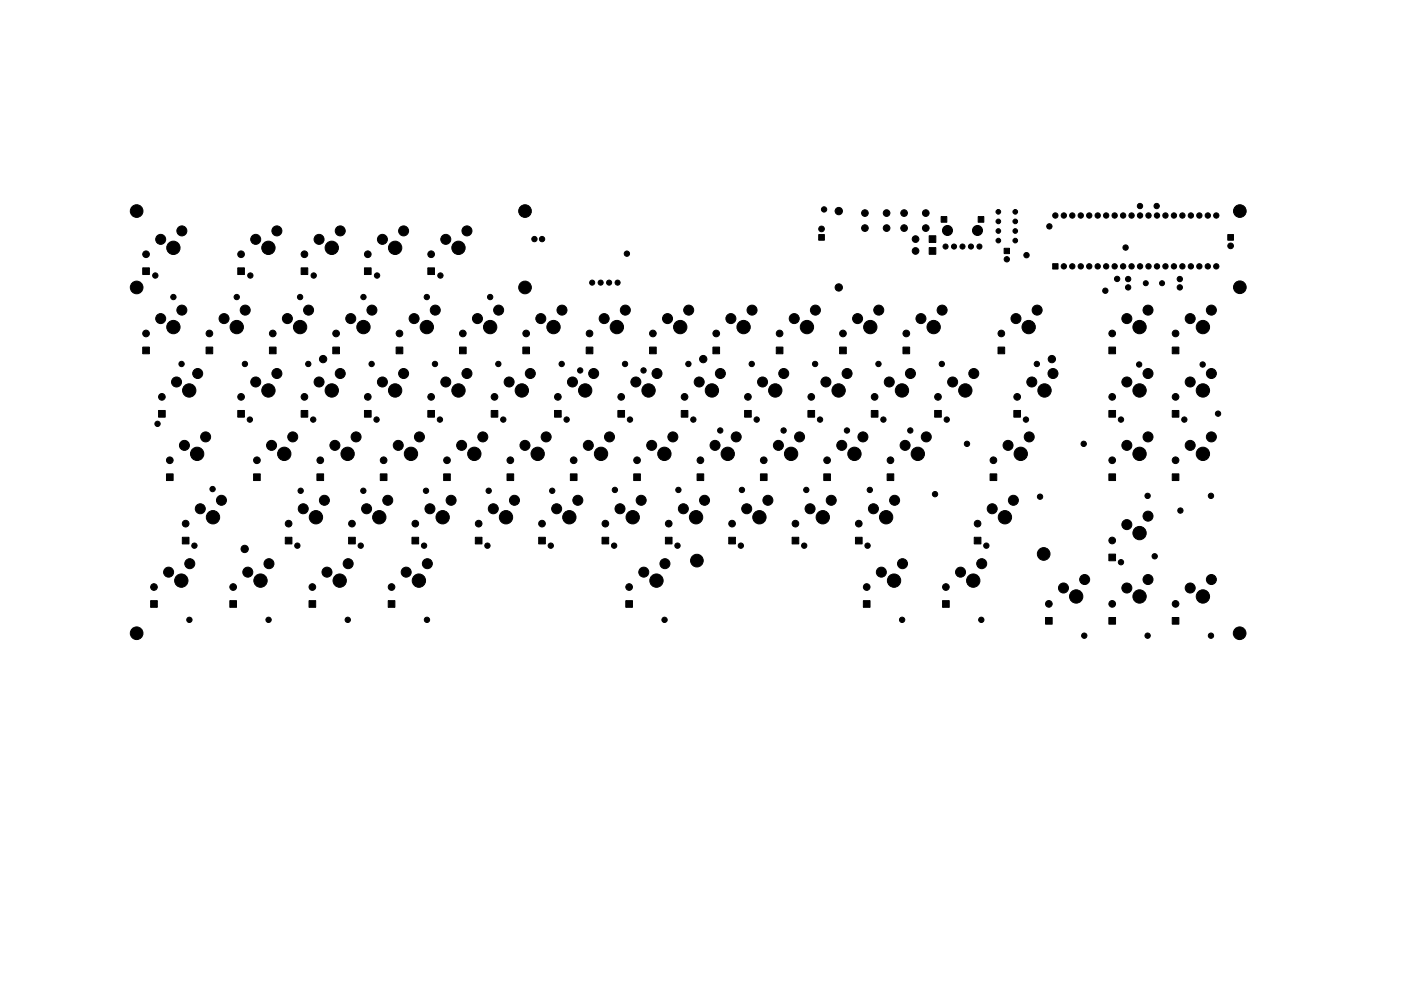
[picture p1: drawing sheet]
<svg xmlns="http://www.w3.org/2000/svg" width="420mm" height="297mm" viewBox="0 0 420 297" stroke-linecap="round" stroke-linejoin="round" font-family="sans-serif">
<g fill="#000" stroke="#000" stroke-width=".3">
<path d="M245.5 70.3h1.7v1.7h-1.7zM278.7 74.2h2v2h-2zM278.7 70.7h2v2h-2zM282.2 64.9h1.7v1.7h-1.7zM293.3 64.9h1.7v1.7h-1.7zM301.1 74.4h1.6v1.6h-1.6zM368.2 70.3h1.7v1.7h-1.7zM42.8 80.3h2v2h-2zM71.3 80.3h2v2h-2zM90.3 80.3h2v2h-2zM109.3 80.3h2v2h-2zM128.3 80.3h2v2h-2z"/>
<path d="M315.7 79h1.6v1.6h-1.6zM42.8 104h2v2h-2zM61.8 104h2v2h-2zM80.8 104h2v2h-2zM99.8 104h2v2h-2zM118.8 104h2v2h-2zM137.8 104h2v2h-2zM156.8 104h2v2h-2zM175.8 104h2v2h-2zM194.8 104h2v2h-2zM213.8 104h2v2h-2zM232.8 104h2v2h-2z"/>
<path d="M251.8 104h2v2h-2zM270.8 104h2v2h-2zM299.3 104h2v2h-2zM332.5 104h2.1v2h-2.1zM351.6 104h2v2h-2zM47.6 123h2v2h-2zM71.3 123h2v2h-2zM90.3 123h2v2h-2zM109.3 123h2v2h-2zM128.3 123h2v2h-2zM147.3 123h2v2h-2zM166.3 123h2v2h-2z"/>
<path d="M185.3 123h2v2h-2zM204.3 123h2v2h-2zM223.3 123h2v2h-2zM242.3 123h2v2h-2zM261.3 123h2v2h-2zM280.3 123h2v2h-2zM304.1 123h1.9v2h-1.9zM332.5 123h2.1v2h-2.1zM351.6 123h2v2h-2zM49.9 142h2v2h-2zM76 142h2v2h-2zM95.1 142h2v2h-2z"/>
<path d="M114.1 142h2v2h-2zM133.1 142h2v2h-2zM152 142h2v2h-2zM171 142h2v2h-2zM190 142h2v2h-2zM209 142h2.1v2h-2.1zM228.1 142h2v2h-2zM247.1 142h2v2h-2zM266 142h2v2h-2zM296.9 142h2v2h-2zM332.5 142h2.1v2h-2.1zM351.6 142h2v2h-2z"/>
<path d="M54.7 161h2v2h-2zM85.5 161h2v2h-2zM104.5 161h2v2h-2zM123.5 161h2v2h-2zM142.5 161h2v2h-2zM161.6 161h2v2h-2zM180.6 161h2v2h-2zM199.6 161h2v2h-2zM218.5 161h2v2h-2zM237.5 161h2v2h-2zM256.6 161h1.9v2h-1.9zM292.2 161h2v2h-2z"/>
<path d="M332.5 166.1h2.1v2h-2.1zM45.2 180h2v2h-2zM68.9 180h2v2h-2zM92.7 180h2v2h-2zM116.4 180h2v2h-2zM187.7 180h2v2h-2zM258.9 180h2v2h-2zM282.7 180h2v2h-2zM313.6 185.1h1.9v2h-1.9zM332.5 185.1h2.1v2h-2.1zM351.6 185.1h2v2h-2z"/>
<circle cx="41" cy="63.3" r="1.9"/>
<circle cx="41" cy="63.3" r="1.3"/>
<circle cx="43.8" cy="76.2" r="1"/>
<circle cx="48.2" cy="71.7" r="1.5"/>
<circle cx="52" cy="74.3" r="2"/>
<circle cx="54.5" cy="69.2" r="1.5"/>
<circle cx="72.3" cy="76.2" r="1"/>
<circle cx="76.7" cy="71.7" r="1.5"/>
<circle cx="80.5" cy="74.3" r="2"/>
<circle cx="83" cy="69.2" r="1.5"/>
<circle cx="91.3" cy="76.2" r="1"/>
<circle cx="95.7" cy="71.7" r="1.5"/>
<circle cx="99.5" cy="74.3" r="2"/>
<circle cx="102" cy="69.2" r="1.5"/>
<circle cx="110.3" cy="76.2" r="1"/>
<circle cx="114.7" cy="71.7" r="1.5"/>
<circle cx="118.5" cy="74.3" r="2"/>
<circle cx="121" cy="69.2" r="1.5"/>
<circle cx="129.3" cy="76.2" r="1"/>
<circle cx="133.7" cy="71.7" r="1.5"/>
<circle cx="137.5" cy="74.3" r="2"/>
<circle cx="140" cy="69.2" r="1.5"/>
<circle cx="157.5" cy="63.3" r="1.3"/>
<circle cx="157.5" cy="63.3" r="1.9"/>
<circle cx="160.3" cy="71.7" r=".8"/>
<circle cx="162.6" cy="71.7" r=".8"/>
<circle cx="188" cy="76" r=".8"/>
<circle cx="246.4" cy="68.6" r=".85"/>
<circle cx="247.1" cy="62.8" r=".8"/>
<circle cx="251.5" cy="63.3" r="1.1"/>
<circle cx="259.4" cy="63.9" r="1"/>
<circle cx="259.4" cy="68.4" r="1"/>
<circle cx="265.9" cy="63.9" r="1"/>
<circle cx="265.9" cy="68.4" r="1"/>
<circle cx="271.1" cy="63.9" r="1"/>
<circle cx="271.1" cy="68.4" r="1"/>
<circle cx="274.6" cy="75.2" r="1"/>
<circle cx="274.6" cy="71.7" r="1"/>
<circle cx="277.6" cy="63.9" r="1"/>
<circle cx="277.6" cy="68.4" r="1"/>
<circle cx="283.6" cy="73.9" r=".76"/>
<circle cx="284.2" cy="69.1" r="1.5"/>
<circle cx="286.1" cy="73.9" r=".76"/>
<circle cx="288.7" cy="73.9" r=".76"/>
<circle cx="291.2" cy="73.9" r=".76"/>
<circle cx="293.2" cy="69.1" r="1.5"/>
<circle cx="293.7" cy="73.9" r=".76"/>
<circle cx="299.4" cy="69.2" r=".7"/>
<circle cx="299.4" cy="72.1" r=".7"/>
<circle cx="299.4" cy="66.4" r=".7"/>
<circle cx="299.4" cy="63.5" r=".7"/>
<circle cx="301.9" cy="77.7" r=".8"/>
<circle cx="304.5" cy="69.2" r=".7"/>
<circle cx="304.5" cy="72.1" r=".7"/>
<circle cx="304.5" cy="63.5" r=".7"/>
<circle cx="304.5" cy="66.4" r=".7"/>
<circle cx="307.8" cy="76.5" r=".8"/>
<circle cx="314.7" cy="67.9" r=".8"/>
<circle cx="316.5" cy="64.6" r=".8"/>
<circle cx="319" cy="79.8" r=".8"/>
<circle cx="319" cy="64.6" r=".8"/>
<circle cx="321.6" cy="64.6" r=".8"/>
<circle cx="321.6" cy="79.8" r=".8"/>
<circle cx="324.1" cy="79.8" r=".8"/>
<circle cx="324.1" cy="64.6" r=".8"/>
<circle cx="326.7" cy="64.6" r=".8"/>
<circle cx="326.7" cy="79.8" r=".8"/>
<circle cx="329.2" cy="64.6" r=".8"/>
<circle cx="329.2" cy="79.8" r=".8"/>
<circle cx="331.7" cy="64.6" r=".8"/>
<circle cx="331.7" cy="79.8" r=".8"/>
<circle cx="334.3" cy="64.6" r=".8"/>
<circle cx="334.3" cy="79.8" r=".8"/>
<circle cx="336.8" cy="64.6" r=".8"/>
<circle cx="336.8" cy="79.8" r=".8"/>
<circle cx="337.6" cy="74.2" r=".8"/>
<circle cx="339.4" cy="79.8" r=".8"/>
<circle cx="339.4" cy="64.6" r=".8"/>
<circle cx="341.9" cy="61.8" r=".8"/>
<circle cx="341.9" cy="79.8" r=".8"/>
<circle cx="341.9" cy="64.6" r=".8"/>
<circle cx="344.4" cy="64.6" r=".8"/>
<circle cx="344.4" cy="79.8" r=".8"/>
<circle cx="346.9" cy="61.8" r=".8"/>
<circle cx="347" cy="79.8" r=".8"/>
<circle cx="347" cy="64.6" r=".8"/>
<circle cx="349.5" cy="64.6" r=".8"/>
<circle cx="349.5" cy="79.8" r=".8"/>
<circle cx="352.1" cy="64.6" r=".8"/>
<circle cx="352.1" cy="79.8" r=".8"/>
<circle cx="354.6" cy="79.8" r=".8"/>
<circle cx="354.6" cy="64.6" r=".8"/>
<circle cx="357.1" cy="79.8" r=".8"/>
<circle cx="357.1" cy="64.6" r=".8"/>
<circle cx="359.7" cy="64.6" r=".8"/>
<circle cx="359.7" cy="79.8" r=".8"/>
<circle cx="362.2" cy="79.8" r=".8"/>
<circle cx="362.2" cy="64.6" r=".8"/>
<circle cx="364.8" cy="64.6" r=".8"/>
<circle cx="364.8" cy="79.8" r=".8"/>
<circle cx="369.1" cy="73.7" r=".85"/>
<circle cx="371.8" cy="63.3" r="1.3"/>
<circle cx="371.8" cy="63.3" r="1.9"/>
<circle cx="41" cy="86.2" r="1.3"/>
<circle cx="41" cy="86.2" r="1.9"/>
<circle cx="43.8" cy="100" r="1"/>
<circle cx="46.6" cy="82.6" r=".8"/>
<circle cx="48.2" cy="95.5" r="1.5"/>
<circle cx="52" cy="98" r="2"/>
<circle cx="52" cy="89" r=".8"/>
<circle cx="54.5" cy="93" r="1.5"/>
<circle cx="62.8" cy="100" r="1"/>
<circle cx="67.2" cy="95.5" r="1.5"/>
<circle cx="71" cy="89" r=".8"/>
<circle cx="71" cy="98" r="2"/>
<circle cx="73.5" cy="93" r="1.5"/>
<circle cx="75.1" cy="82.6" r=".8"/>
<circle cx="81.8" cy="100" r="1"/>
<circle cx="86.2" cy="95.5" r="1.5"/>
<circle cx="90" cy="89" r=".8"/>
<circle cx="90" cy="98" r="2"/>
<circle cx="92.5" cy="93" r="1.5"/>
<circle cx="94.1" cy="82.6" r=".8"/>
<circle cx="100.8" cy="100" r="1"/>
<circle cx="105.2" cy="95.5" r="1.5"/>
<circle cx="109" cy="89" r=".8"/>
<circle cx="109" cy="98" r="2"/>
<circle cx="111.5" cy="93" r="1.5"/>
<circle cx="113.1" cy="82.6" r=".8"/>
<circle cx="119.8" cy="100" r="1"/>
<circle cx="124.2" cy="95.5" r="1.5"/>
<circle cx="128" cy="89" r=".8"/>
<circle cx="128" cy="98" r="2"/>
<circle cx="130.5" cy="93" r="1.5"/>
<circle cx="132.1" cy="82.6" r=".8"/>
<circle cx="138.8" cy="100" r="1"/>
<circle cx="143.2" cy="95.5" r="1.5"/>
<circle cx="147" cy="98" r="2"/>
<circle cx="147" cy="89" r=".8"/>
<circle cx="149.5" cy="93" r="1.5"/>
<circle cx="157.5" cy="86.2" r="1.3"/>
<circle cx="157.5" cy="86.2" r="1.9"/>
<circle cx="157.8" cy="100" r="1"/>
<circle cx="162.2" cy="95.5" r="1.5"/>
<circle cx="166" cy="98" r="2"/>
<circle cx="168.5" cy="93" r="1.5"/>
<circle cx="176.8" cy="100" r="1"/>
<circle cx="177.6" cy="84.7" r=".76"/>
<circle cx="180.1" cy="84.7" r=".76"/>
<circle cx="181.2" cy="95.5" r="1.5"/>
<circle cx="182.7" cy="84.7" r=".76"/>
<circle cx="185" cy="98" r="2"/>
<circle cx="185.2" cy="84.7" r=".76"/>
<circle cx="187.5" cy="93" r="1.5"/>
<circle cx="195.8" cy="100" r="1"/>
<circle cx="200.2" cy="95.5" r="1.5"/>
<circle cx="204" cy="98" r="2"/>
<circle cx="206.5" cy="93" r="1.5"/>
<circle cx="214.8" cy="100" r="1"/>
<circle cx="219.2" cy="95.5" r="1.5"/>
<circle cx="223" cy="98" r="2"/>
<circle cx="225.5" cy="93" r="1.5"/>
<circle cx="233.8" cy="100" r="1"/>
<circle cx="238.2" cy="95.5" r="1.5"/>
<circle cx="242" cy="98" r="2"/>
<circle cx="244.5" cy="93" r="1.5"/>
<circle cx="251.5" cy="86.2" r="1.1"/>
<circle cx="252.8" cy="100" r="1"/>
<circle cx="257.2" cy="95.5" r="1.5"/>
<circle cx="261" cy="98" r="2"/>
<circle cx="263.5" cy="93" r="1.5"/>
<circle cx="271.8" cy="100" r="1"/>
<circle cx="276.2" cy="95.5" r="1.5"/>
<circle cx="280" cy="98" r="2"/>
<circle cx="282.5" cy="93" r="1.5"/>
<circle cx="300.3" cy="100" r="1"/>
<circle cx="304.7" cy="95.5" r="1.5"/>
<circle cx="308.5" cy="98" r="2"/>
<circle cx="311" cy="93" r="1.5"/>
<circle cx="331.5" cy="87.1" r=".8"/>
<circle cx="333.5" cy="100" r="1"/>
<circle cx="335" cy="83.6" r=".8"/>
<circle cx="337.9" cy="95.5" r="1.5"/>
<circle cx="338.3" cy="83.6" r=".8"/>
<circle cx="338.3" cy="86.1" r=".8"/>
<circle cx="341.8" cy="98" r="2"/>
<circle cx="343.6" cy="84.9" r=".75"/>
<circle cx="344.3" cy="93" r="1.5"/>
<circle cx="348.5" cy="84.9" r=".75"/>
<circle cx="352.6" cy="100" r="1"/>
<circle cx="353.8" cy="83.6" r=".8"/>
<circle cx="353.8" cy="86.1" r=".8"/>
<circle cx="356.9" cy="95.5" r="1.5"/>
<circle cx="360.7" cy="98" r="2"/>
<circle cx="363.3" cy="93" r="1.5"/>
<circle cx="371.8" cy="86.1" r="1.3"/>
<circle cx="371.8" cy="86.1" r="1.9"/>
<circle cx="48.5" cy="119" r="1"/>
<circle cx="52.9" cy="114.5" r="1.5"/>
<circle cx="54.4" cy="109.1" r=".8"/>
<circle cx="56.7" cy="117" r="2"/>
<circle cx="59.3" cy="112" r="1.5"/>
<circle cx="72.3" cy="119" r="1"/>
<circle cx="73.5" cy="109.1" r=".8"/>
<circle cx="76.7" cy="114.5" r="1.5"/>
<circle cx="80.5" cy="117" r="2"/>
<circle cx="83" cy="112" r="1.5"/>
<circle cx="91.3" cy="119" r="1"/>
<circle cx="92.5" cy="109.1" r=".8"/>
<circle cx="95.7" cy="114.5" r="1.5"/>
<circle cx="96.9" cy="107.6" r="1.1"/>
<circle cx="99.5" cy="117" r="2"/>
<circle cx="102" cy="112" r="1.5"/>
<circle cx="110.3" cy="119" r="1"/>
<circle cx="111.4" cy="109.1" r=".8"/>
<circle cx="114.7" cy="114.5" r="1.5"/>
<circle cx="118.5" cy="117" r="2"/>
<circle cx="121" cy="112" r="1.5"/>
<circle cx="129.3" cy="119" r="1"/>
<circle cx="130.4" cy="109.1" r=".8"/>
<circle cx="133.7" cy="114.5" r="1.5"/>
<circle cx="137.5" cy="117" r="2"/>
<circle cx="140" cy="112" r="1.5"/>
<circle cx="148.3" cy="119" r="1"/>
<circle cx="149.4" cy="109.1" r=".8"/>
<circle cx="152.7" cy="114.5" r="1.5"/>
<circle cx="156.5" cy="117" r="2"/>
<circle cx="159" cy="112" r="1.5"/>
<circle cx="167.3" cy="119" r="1"/>
<circle cx="168.4" cy="109.1" r=".8"/>
<circle cx="171.7" cy="114.5" r="1.5"/>
<circle cx="174" cy="111" r=".8"/>
<circle cx="175.5" cy="117" r="2"/>
<circle cx="178" cy="112" r="1.5"/>
<circle cx="186.3" cy="119" r="1"/>
<circle cx="187.5" cy="109.1" r=".8"/>
<circle cx="190.7" cy="114.5" r="1.5"/>
<circle cx="193" cy="111" r=".8"/>
<circle cx="194.5" cy="117" r="2"/>
<circle cx="197" cy="112" r="1.5"/>
<circle cx="205.3" cy="119" r="1"/>
<circle cx="206.5" cy="109.1" r=".8"/>
<circle cx="209.7" cy="114.5" r="1.5"/>
<circle cx="210.9" cy="107.6" r="1.1"/>
<circle cx="213.5" cy="117" r="2"/>
<circle cx="216" cy="112" r="1.5"/>
<circle cx="224.3" cy="119" r="1"/>
<circle cx="225.4" cy="109.1" r=".8"/>
<circle cx="228.7" cy="114.5" r="1.5"/>
<circle cx="232.5" cy="117" r="2"/>
<circle cx="235" cy="112" r="1.5"/>
<circle cx="243.3" cy="119" r="1"/>
<circle cx="244.4" cy="109.1" r=".8"/>
<circle cx="247.7" cy="114.5" r="1.5"/>
<circle cx="251.5" cy="117" r="2"/>
<circle cx="254" cy="112" r="1.5"/>
<circle cx="262.3" cy="119" r="1"/>
<circle cx="263.5" cy="109.1" r=".8"/>
<circle cx="266.7" cy="114.5" r="1.5"/>
<circle cx="270.5" cy="117" r="2"/>
<circle cx="273" cy="112" r="1.5"/>
<circle cx="281.3" cy="119" r="1"/>
<circle cx="282.5" cy="109.1" r=".8"/>
<circle cx="285.7" cy="114.5" r="1.5"/>
<circle cx="289.5" cy="117" r="2"/>
<circle cx="292" cy="112" r="1.5"/>
<circle cx="305.1" cy="119" r="1"/>
<circle cx="309.4" cy="114.5" r="1.5"/>
<circle cx="310.9" cy="109.1" r=".8"/>
<circle cx="313.2" cy="117" r="2"/>
<circle cx="315.5" cy="107.6" r="1.1"/>
<circle cx="315.8" cy="112" r="1.5"/>
<circle cx="333.5" cy="119" r="1"/>
<circle cx="337.9" cy="114.5" r="1.5"/>
<circle cx="341.6" cy="109.3" r=".8"/>
<circle cx="341.8" cy="117" r="2"/>
<circle cx="344.3" cy="112" r="1.5"/>
<circle cx="352.6" cy="119" r="1"/>
<circle cx="356.9" cy="114.5" r="1.5"/>
<circle cx="360.7" cy="109.3" r=".8"/>
<circle cx="360.7" cy="117" r="2"/>
<circle cx="363.3" cy="112" r="1.5"/>
<circle cx="47.2" cy="127" r=".8"/>
<circle cx="50.9" cy="138" r="1"/>
<circle cx="55.3" cy="133.5" r="1.5"/>
<circle cx="59.1" cy="136" r="2"/>
<circle cx="61.7" cy="131" r="1.5"/>
<circle cx="74.9" cy="125.8" r=".8"/>
<circle cx="77" cy="138" r="1"/>
<circle cx="81.4" cy="133.5" r="1.5"/>
<circle cx="85.2" cy="136" r="2"/>
<circle cx="87.8" cy="131" r="1.5"/>
<circle cx="93.9" cy="125.8" r=".8"/>
<circle cx="96.1" cy="138" r="1"/>
<circle cx="100.4" cy="133.5" r="1.5"/>
<circle cx="104.2" cy="136" r="2"/>
<circle cx="106.8" cy="131" r="1.5"/>
<circle cx="112.9" cy="125.8" r=".8"/>
<circle cx="115" cy="138" r="1"/>
<circle cx="119.4" cy="133.5" r="1.5"/>
<circle cx="123.2" cy="136" r="2"/>
<circle cx="125.8" cy="131" r="1.5"/>
<circle cx="131.9" cy="125.8" r=".8"/>
<circle cx="134" cy="138" r="1"/>
<circle cx="138.4" cy="133.5" r="1.5"/>
<circle cx="142.2" cy="136" r="2"/>
<circle cx="144.8" cy="131" r="1.5"/>
<circle cx="150.9" cy="125.8" r=".8"/>
<circle cx="153" cy="138" r="1"/>
<circle cx="157.4" cy="133.5" r="1.5"/>
<circle cx="161.3" cy="136" r="2"/>
<circle cx="163.8" cy="131" r="1.5"/>
<circle cx="169.9" cy="125.8" r=".8"/>
<circle cx="172" cy="138" r="1"/>
<circle cx="176.4" cy="133.5" r="1.5"/>
<circle cx="180.3" cy="136" r="2"/>
<circle cx="182.8" cy="131" r="1.5"/>
<circle cx="188.9" cy="125.8" r=".8"/>
<circle cx="191" cy="138" r="1"/>
<circle cx="195.4" cy="133.5" r="1.5"/>
<circle cx="199.2" cy="136" r="2"/>
<circle cx="201.8" cy="131" r="1.5"/>
<circle cx="207.9" cy="125.8" r=".8"/>
<circle cx="210" cy="138" r="1"/>
<circle cx="214.4" cy="133.5" r="1.5"/>
<circle cx="216" cy="129" r=".8"/>
<circle cx="218.2" cy="136" r="2"/>
<circle cx="220.8" cy="131" r="1.5"/>
<circle cx="226.9" cy="125.8" r=".8"/>
<circle cx="229.1" cy="138" r="1"/>
<circle cx="233.4" cy="133.5" r="1.5"/>
<circle cx="235" cy="129" r=".8"/>
<circle cx="237.2" cy="136" r="2"/>
<circle cx="239.8" cy="131" r="1.5"/>
<circle cx="245.9" cy="125.8" r=".8"/>
<circle cx="248" cy="138" r="1"/>
<circle cx="252.4" cy="133.5" r="1.5"/>
<circle cx="254" cy="129" r=".8"/>
<circle cx="256.2" cy="136" r="2"/>
<circle cx="258.8" cy="131" r="1.5"/>
<circle cx="264.9" cy="125.8" r=".8"/>
<circle cx="267" cy="138" r="1"/>
<circle cx="271.4" cy="133.5" r="1.5"/>
<circle cx="273" cy="129" r=".8"/>
<circle cx="275.3" cy="136" r="2"/>
<circle cx="277.8" cy="131" r="1.5"/>
<circle cx="283.9" cy="125.8" r=".8"/>
<circle cx="290" cy="133" r=".8"/>
<circle cx="297.9" cy="138" r="1"/>
<circle cx="302.3" cy="133.5" r="1.5"/>
<circle cx="306.1" cy="136" r="2"/>
<circle cx="307.7" cy="125.8" r=".8"/>
<circle cx="308.7" cy="131" r="1.5"/>
<circle cx="325" cy="133" r=".8"/>
<circle cx="333.5" cy="138" r="1"/>
<circle cx="336.2" cy="125.8" r=".8"/>
<circle cx="337.9" cy="133.5" r="1.5"/>
<circle cx="341.8" cy="136" r="2"/>
<circle cx="344.3" cy="131" r="1.5"/>
<circle cx="352.6" cy="138" r="1"/>
<circle cx="355.2" cy="125.8" r=".8"/>
<circle cx="356.9" cy="133.5" r="1.5"/>
<circle cx="360.7" cy="136" r="2"/>
<circle cx="363.3" cy="131" r="1.5"/>
<circle cx="365.3" cy="124" r=".8"/>
<circle cx="55.7" cy="157" r="1"/>
<circle cx="60.1" cy="152.5" r="1.5"/>
<circle cx="63.8" cy="146.6" r=".8"/>
<circle cx="63.9" cy="155" r="2"/>
<circle cx="66.4" cy="150" r="1.5"/>
<circle cx="86.5" cy="157" r="1"/>
<circle cx="90.2" cy="147.1" r=".8"/>
<circle cx="90.9" cy="152.5" r="1.5"/>
<circle cx="94.7" cy="155" r="2"/>
<circle cx="97.3" cy="150" r="1.5"/>
<circle cx="105.5" cy="157" r="1"/>
<circle cx="109" cy="147.1" r=".8"/>
<circle cx="109.9" cy="152.5" r="1.5"/>
<circle cx="113.8" cy="155" r="2"/>
<circle cx="116.3" cy="150" r="1.5"/>
<circle cx="124.5" cy="157" r="1"/>
<circle cx="127.8" cy="147.1" r=".8"/>
<circle cx="128.9" cy="152.5" r="1.5"/>
<circle cx="132.8" cy="155" r="2"/>
<circle cx="135.3" cy="150" r="1.5"/>
<circle cx="143.5" cy="157" r="1"/>
<circle cx="146.6" cy="147.1" r=".8"/>
<circle cx="147.9" cy="152.5" r="1.5"/>
<circle cx="151.7" cy="155" r="2"/>
<circle cx="154.3" cy="150" r="1.5"/>
<circle cx="162.6" cy="157" r="1"/>
<circle cx="165.6" cy="147.1" r=".8"/>
<circle cx="166.9" cy="152.5" r="1.5"/>
<circle cx="170.7" cy="155" r="2"/>
<circle cx="173.3" cy="150" r="1.5"/>
<circle cx="181.5" cy="157" r="1"/>
<circle cx="184.4" cy="146.8" r=".8"/>
<circle cx="185.9" cy="152.5" r="1.5"/>
<circle cx="189.7" cy="155" r="2"/>
<circle cx="192.3" cy="150" r="1.5"/>
<circle cx="200.5" cy="157" r="1"/>
<circle cx="203.5" cy="146.8" r=".8"/>
<circle cx="204.9" cy="152.5" r="1.5"/>
<circle cx="208.7" cy="155" r="2"/>
<circle cx="211.3" cy="150" r="1.5"/>
<circle cx="219.5" cy="157" r="1"/>
<circle cx="222.5" cy="146.8" r=".8"/>
<circle cx="223.9" cy="152.5" r="1.5"/>
<circle cx="227.8" cy="155" r="2"/>
<circle cx="230.3" cy="150" r="1.5"/>
<circle cx="238.5" cy="157" r="1"/>
<circle cx="241.8" cy="146.8" r=".8"/>
<circle cx="242.9" cy="152.5" r="1.5"/>
<circle cx="246.7" cy="155" r="2"/>
<circle cx="249.3" cy="150" r="1.5"/>
<circle cx="257.6" cy="157" r="1"/>
<circle cx="260.9" cy="146.8" r=".8"/>
<circle cx="261.9" cy="152.5" r="1.5"/>
<circle cx="265.8" cy="155" r="2"/>
<circle cx="268.3" cy="150" r="1.5"/>
<circle cx="280.4" cy="148.1" r=".8"/>
<circle cx="293.2" cy="157" r="1"/>
<circle cx="297.6" cy="152.5" r="1.5"/>
<circle cx="301.4" cy="155" r="2"/>
<circle cx="303.9" cy="150" r="1.5"/>
<circle cx="311.9" cy="148.9" r=".8"/>
<circle cx="337.9" cy="157.2" r="1.5"/>
<circle cx="341.8" cy="159.8" r="2"/>
<circle cx="344.2" cy="148.6" r=".8"/>
<circle cx="344.3" cy="154.7" r="1.5"/>
<circle cx="354" cy="153" r=".8"/>
<circle cx="363.2" cy="148.6" r=".8"/>
<circle cx="46.2" cy="176" r="1"/>
<circle cx="50.6" cy="171.5" r="1.5"/>
<circle cx="54.4" cy="174" r="2"/>
<circle cx="56.9" cy="169" r="1.5"/>
<circle cx="58.3" cy="163.6" r=".8"/>
<circle cx="69.9" cy="176" r="1"/>
<circle cx="73.4" cy="164.5" r="1.1"/>
<circle cx="74.3" cy="171.5" r="1.5"/>
<circle cx="78.1" cy="174" r="2"/>
<circle cx="80.7" cy="169" r="1.5"/>
<circle cx="89.2" cy="163.6" r=".8"/>
<circle cx="93.7" cy="176" r="1"/>
<circle cx="98.1" cy="171.5" r="1.5"/>
<circle cx="101.9" cy="174" r="2"/>
<circle cx="104.4" cy="169" r="1.5"/>
<circle cx="108.2" cy="163.6" r=".8"/>
<circle cx="117.4" cy="176" r="1"/>
<circle cx="121.8" cy="171.5" r="1.5"/>
<circle cx="125.6" cy="174" r="2"/>
<circle cx="127.2" cy="163.6" r=".8"/>
<circle cx="128.2" cy="169" r="1.5"/>
<circle cx="146.2" cy="163.6" r=".8"/>
<circle cx="165.2" cy="163.6" r=".8"/>
<circle cx="184.2" cy="163.6" r=".8"/>
<circle cx="188.7" cy="176" r="1"/>
<circle cx="193.1" cy="171.5" r="1.5"/>
<circle cx="196.9" cy="174" r="2"/>
<circle cx="199.4" cy="169" r="1.5"/>
<circle cx="203.2" cy="163.6" r=".8"/>
<circle cx="209" cy="168" r="1.9"/>
<circle cx="209" cy="168" r="1.3"/>
<circle cx="222.2" cy="163.6" r=".8"/>
<circle cx="241.2" cy="163.6" r=".8"/>
<circle cx="259.9" cy="176" r="1"/>
<circle cx="260.2" cy="163.6" r=".8"/>
<circle cx="264.3" cy="171.5" r="1.5"/>
<circle cx="268.1" cy="174" r="2"/>
<circle cx="270.7" cy="169" r="1.5"/>
<circle cx="283.7" cy="176" r="1"/>
<circle cx="288.1" cy="171.5" r="1.5"/>
<circle cx="291.9" cy="174" r="2"/>
<circle cx="294.4" cy="169" r="1.5"/>
<circle cx="295.8" cy="163.6" r=".8"/>
<circle cx="313" cy="166" r="1.9"/>
<circle cx="313" cy="166" r="1.3"/>
<circle cx="318.9" cy="176.2" r="1.5"/>
<circle cx="322.8" cy="178.8" r="2"/>
<circle cx="325.3" cy="173.7" r="1.5"/>
<circle cx="333.5" cy="162" r="1"/>
<circle cx="336.2" cy="168.5" r=".8"/>
<circle cx="337.9" cy="176.2" r="1.5"/>
<circle cx="341.8" cy="178.8" r="2"/>
<circle cx="344.3" cy="173.7" r="1.5"/>
<circle cx="346.3" cy="166.7" r=".8"/>
<circle cx="356.9" cy="176.2" r="1.5"/>
<circle cx="360.7" cy="178.8" r="2"/>
<circle cx="363.3" cy="173.7" r="1.5"/>
<circle cx="41" cy="189.8" r="1.9"/>
<circle cx="41" cy="189.8" r="1.3"/>
<circle cx="56.8" cy="185.8" r=".8"/>
<circle cx="80.5" cy="185.8" r=".8"/>
<circle cx="104.3" cy="185.8" r=".8"/>
<circle cx="128" cy="185.8" r=".8"/>
<circle cx="199.3" cy="185.8" r=".8"/>
<circle cx="270.5" cy="185.8" r=".8"/>
<circle cx="294.3" cy="185.8" r=".8"/>
<circle cx="314.6" cy="181" r="1"/>
<circle cx="325.2" cy="190.5" r=".8"/>
<circle cx="333.5" cy="181" r="1"/>
<circle cx="344.2" cy="190.5" r=".8"/>
<circle cx="352.6" cy="181" r="1"/>
<circle cx="363.2" cy="190.5" r=".8"/>
<circle cx="371.8" cy="189.8" r="1.3"/>
<circle cx="371.8" cy="189.8" r="1.9"/>
</g>
</svg>
